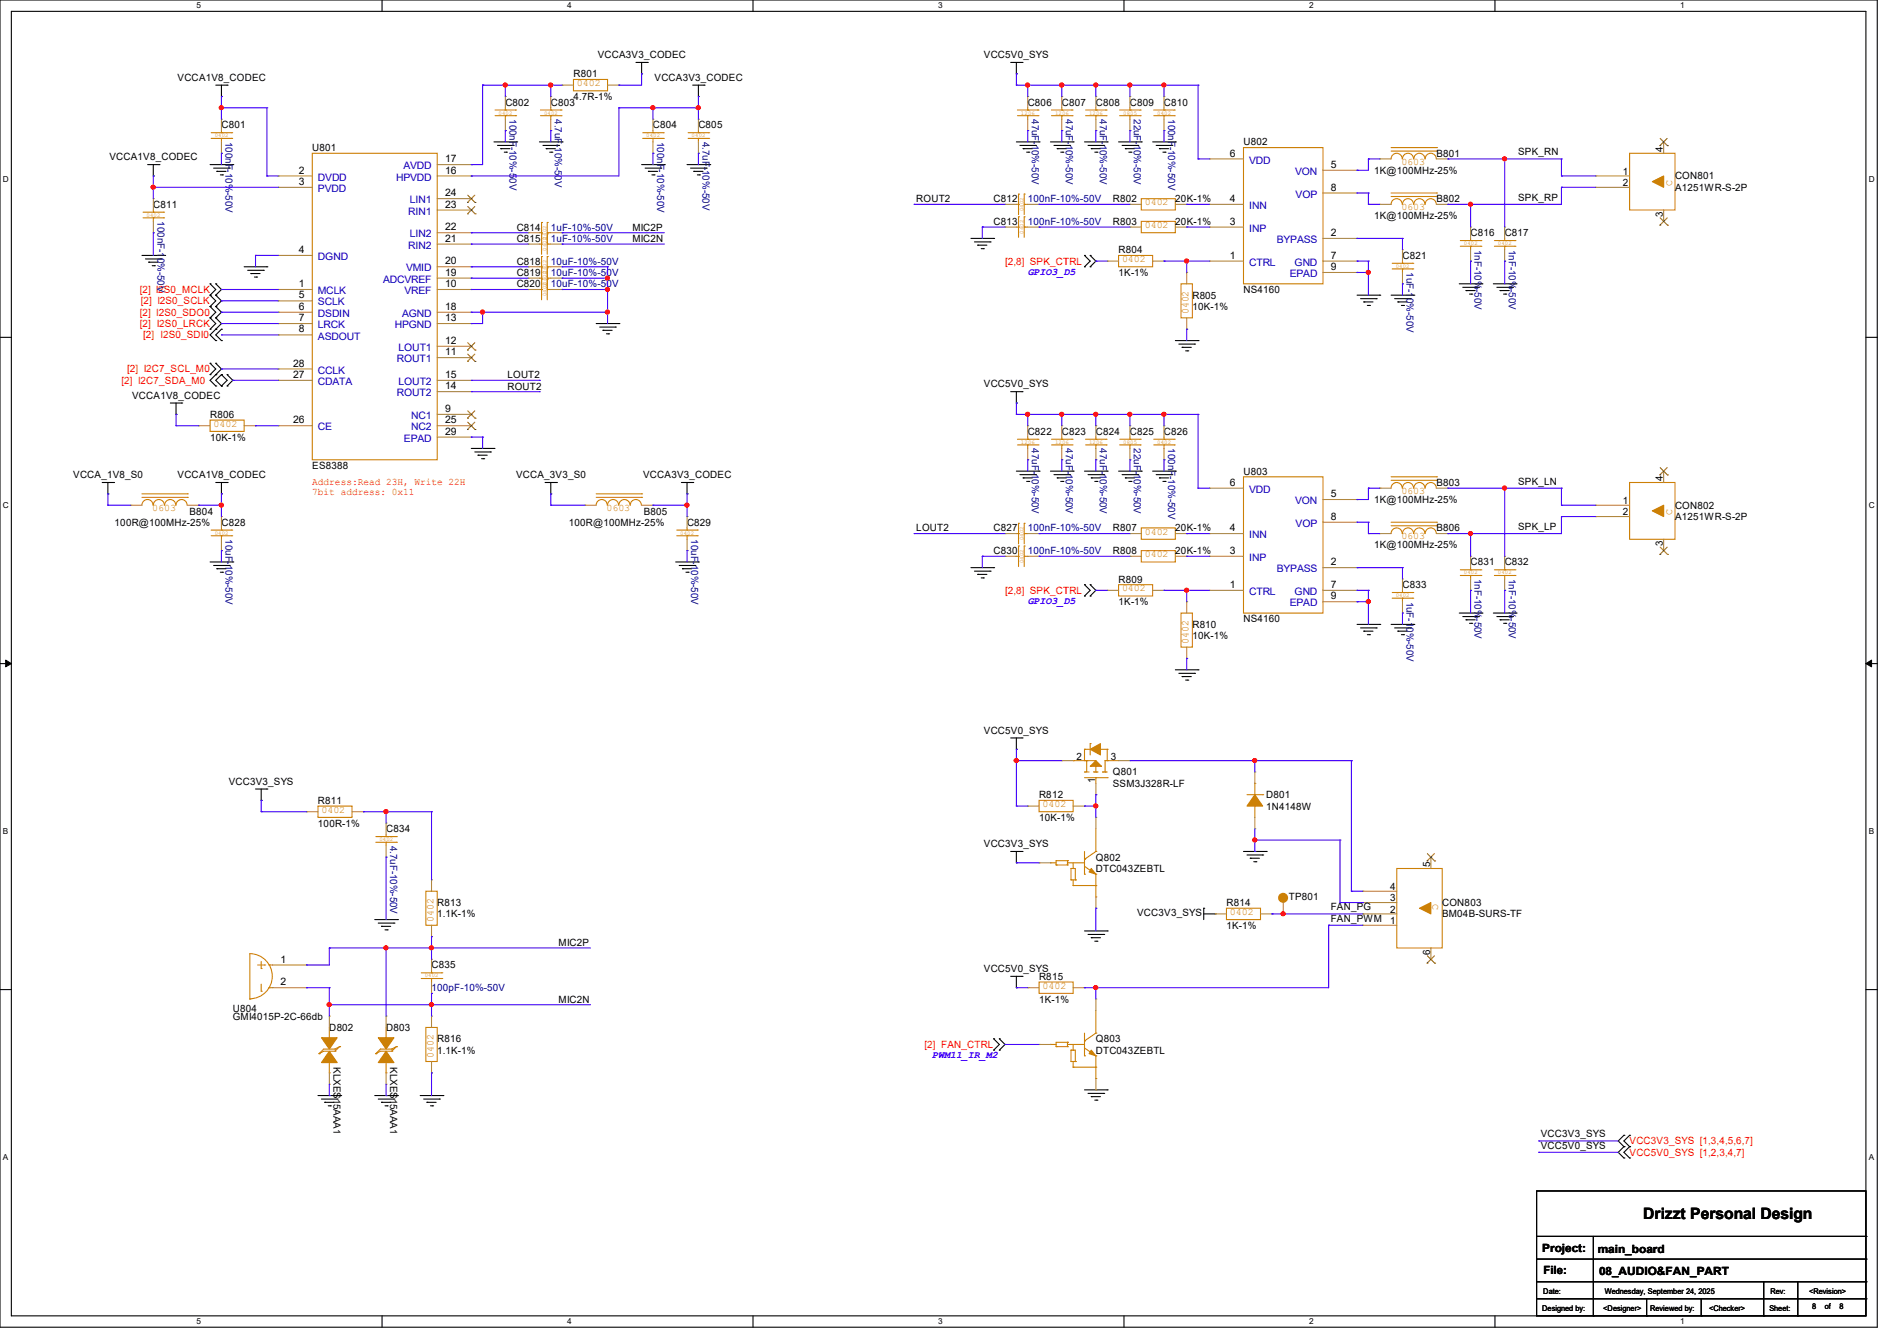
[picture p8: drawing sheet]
<svg xmlns="http://www.w3.org/2000/svg" width="297mm" height="210mm" viewBox="0 0 297 210" stroke-linecap="round" stroke-linejoin="round" font-family="sans-serif">
<defs><g id="words">
<text font-size="2.5" x="257.3" y="190.9">Drizzt Personal Design</text>
<g font-size="1.8">
<text x="241.5" y="196">Project:</text>
<text x="250.2" y="196.2">main_board</text>
<text x="241.6" y="199.6">File:</text>
<text x="250.4" y="199.7">08_AUDIO&amp;FAN_PART</text>
</g>
<g font-size="1.6">
<text x="93.6" y="9.1">VCCA3V3_CODEC</text>
<text x="154.1" y="9.1">VCC5V0_SYS</text>
<text x="27.8" y="12.7">VCCA1V8_CODEC</text>
<text x="79.1" y="16.6">C802</text>
<text x="86.2" y="16.6">C803</text>
<text x="89.8" y="12.1">R801</text>
<text x="89.8" y="15.7">4.7R-1%</text>
<text x="102.5" y="12.7">VCCA3V3_CODEC</text>
<text x="160.9" y="16.6">C806</text>
<text x="166.2" y="16.6">C807</text>
<text x="171.6" y="16.6">C808</text>
<text x="176.9" y="16.6">C809</text>
<text x="182.2" y="16.6">C810</text>
<text x="34.7" y="20.1">C801</text>
<text x="48.9" y="23.7">U801</text>
<text x="102.2" y="20.1">C804</text>
<text x="109.3" y="20.1">C805</text>
<text x="194.7" y="22.8">U802</text>
<text x="260.3" y="23.8" transform="rotate(-90 260.3 23.8)">4</text>
<text x="17.1" y="25.1">VCCA1V8_CODEC</text>
<text x="46.8" y="27.2">2</text>
<text x="46.8" y="29">3</text>
<text x="69.7" y="27.2">16</text>
<text x="69.7" y="25.4">17</text>
<text x="192.6" y="24.5">6</text>
<text x="208.4" y="26.3">5</text>
<text x="208.4" y="29.8">8</text>
<text x="215.1" y="27.2">1K@100MHz-25%</text>
<text x="224.9" y="24.6">B801</text>
<text x="237.7" y="24.3">SPK_RN</text>
<text x="254.1" y="27.4">1</text>
<text x="254.1" y="29.2">2</text>
<text x="262.3" y="28.1">CON801</text>
<text x="262.3" y="29.9">A1251WR-S-2P</text>
<text x="24" y="32.6">C811</text>
<text x="69.7" y="32.5">23</text>
<text x="69.7" y="30.7">24</text>
<text x="143.5" y="31.7">ROUT2</text>
<text x="155.6" y="35.2">C813</text>
<text x="155.6" y="31.7">C812</text>
<text x="174.2" y="31.7">R802</text>
<text x="174.2" y="35.2">R803</text>
<text x="184" y="31.7">20K-1%</text>
<text x="184" y="35.2">20K-1%</text>
<text x="192.6" y="35.2">3</text>
<text x="192.6" y="31.6">4</text>
<text x="215.1" y="34.3">1K@100MHz-25%</text>
<text x="224.9" y="31.7">B802</text>
<text x="237.7" y="31.5">SPK_RP</text>
<text x="260.3" y="34" transform="rotate(-90 260.3 34)">3</text>
<text x="46.8" y="39.6">4</text>
<text x="69.7" y="41.4">20</text>
<text x="69.7" y="37.8">21</text>
<text x="69.7" y="36.1">22</text>
<text x="80.9" y="36.1">C814</text>
<text x="80.9" y="37.9">C815</text>
<text x="80.9" y="41.4">C818</text>
<text x="99" y="36.1">MIC2P</text>
<text x="99" y="37.9">MIC2N</text>
<text x="175.1" y="39.7">R804</text>
<text x="192.6" y="40.5">1</text>
<text x="208.4" y="37">2</text>
<text x="208.4" y="40.5">7</text>
<text x="219.6" y="40.6">C821</text>
<text x="230.2" y="37">C816</text>
<text x="235.6" y="37">C817</text>
<text x="46.8" y="45">1</text>
<text x="46.8" y="46.7">5</text>
<text x="69.7" y="45">10</text>
<text x="69.7" y="43.2">19</text>
<text x="80.9" y="43.2">C819</text>
<text x="80.9" y="45">C820</text>
<text x="175.1" y="43.2">1K-1%</text>
<text x="186.7" y="46.8">R805</text>
<text x="194.7" y="45.9">NS4160</text>
<text x="208.4" y="42.3">9</text>
<text x="46.8" y="48.5">6</text>
<text x="46.8" y="50.3">7</text>
<text x="46.8" y="52.1">8</text>
<text x="69.7" y="53.8">12</text>
<text x="69.7" y="50.3">13</text>
<text x="69.7" y="48.5">18</text>
<text x="186.7" y="48.6">10K-1%</text>
<text x="45.9" y="59.2">27</text>
<text x="45.9" y="57.4">28</text>
<text x="69.7" y="55.6">11</text>
<text x="69.7" y="59.2">15</text>
<text x="79.5" y="59.2">LOUT2</text>
<text x="20.7" y="62.4">VCCA1V8_CODEC</text>
<text x="32.9" y="65.4">R806</text>
<text x="69.7" y="64.5">9</text>
<text x="69.7" y="61">14</text>
<text x="79.5" y="61">ROUT2</text>
<text x="154.1" y="60.7">VCC5V0_SYS</text>
<text x="32.9" y="69">10K-1%</text>
<text x="45.9" y="66.3">26</text>
<text x="69.7" y="66.3">25</text>
<text x="69.7" y="68.1">29</text>
<text x="160.9" y="68.1">C822</text>
<text x="166.2" y="68.1">C823</text>
<text x="171.6" y="68.1">C824</text>
<text x="176.9" y="68.1">C825</text>
<text x="182.2" y="68.1">C826</text>
<text x="11.5" y="74.9">VCCA_1V8_S0</text>
<text x="27.8" y="74.9">VCCA1V8_CODEC</text>
<text x="48.9" y="73.4">ES8388</text>
<text x="80.8" y="74.9">VCCA_3V3_S0</text>
<text x="100.7" y="74.9">VCCA3V3_CODEC</text>
<text x="192.6" y="76.1">6</text>
<text x="194.7" y="74.3">U803</text>
<text x="208.4" y="77.9">5</text>
<text x="224.9" y="76.1">B803</text>
<text x="237.7" y="75.9">SPK_LN</text>
<text x="260.3" y="75.4" transform="rotate(-90 260.3 75.4)">4</text>
<text x="17.9" y="82.3">100R@100MHz-25%</text>
<text x="29.7" y="80.7">B804</text>
<text x="34.7" y="82.3">C828</text>
<text x="89.1" y="82.3">100R@100MHz-25%</text>
<text x="100.8" y="80.7">B805</text>
<text x="107.6" y="82.3">C829</text>
<text x="143.5" y="83.2">LOUT2</text>
<text x="155.6" y="83.2">C827</text>
<text x="174.2" y="83.2">R807</text>
<text x="184" y="83.2">20K-1%</text>
<text x="192.6" y="83.2">4</text>
<text x="208.4" y="81.4">8</text>
<text x="215.1" y="78.8">1K@100MHz-25%</text>
<text x="224.9" y="83.2">B806</text>
<text x="237.7" y="83">SPK_LP</text>
<text x="254.1" y="78.9">1</text>
<text x="254.1" y="80.7">2</text>
<text x="262.3" y="79.7">CON802</text>
<text x="262.3" y="81.4">A1251WR-S-2P</text>
<text x="155.6" y="86.8">C830</text>
<text x="174.2" y="86.8">R808</text>
<text x="184" y="86.8">20K-1%</text>
<text x="192.6" y="86.7">3</text>
<text x="208.4" y="88.5">2</text>
<text x="215.1" y="85.9">1K@100MHz-25%</text>
<text x="230.2" y="88.6">C831</text>
<text x="235.6" y="88.6">C832</text>
<text x="260.3" y="85.5" transform="rotate(-90 260.3 85.5)">3</text>
<text x="175.1" y="91.2">R809</text>
<text x="175.1" y="94.8">1K-1%</text>
<text x="192.6" y="92.1">1</text>
<text x="208.4" y="92.1">7</text>
<text x="208.4" y="93.9">9</text>
<text x="219.6" y="92.1">C833</text>
<text x="186.7" y="98.3">R810</text>
<text x="186.7" y="100.1">10K-1%</text>
<text x="194.7" y="97.4">NS4160</text>
<text x="154.1" y="114.9">VCC5V0_SYS</text>
<text x="168.6" y="119">2</text>
<text x="173.9" y="119">3</text>
<text x="35.8" y="122.9">VCC3V3_SYS</text>
<text x="49.8" y="125.9">R811</text>
<text x="162.7" y="125">R812</text>
<text x="171.4" y="122.7" transform="rotate(-90 171.4 122.7)">1</text>
<text x="174.2" y="121.5">Q801</text>
<text x="174.2" y="123.2">SSM3J328R-LF</text>
<text x="198.2" y="125">D801</text>
<text x="49.8" y="129.5">100R-1%</text>
<text x="60.5" y="130.3">C834</text>
<text x="162.7" y="128.6">10K-1%</text>
<text x="198.2" y="126.8">1N4148W</text>
<text x="154.1" y="132.7">VCC3V3_SYS</text>
<text x="171.6" y="134.8">Q802</text>
<text x="171.6" y="136.6">DTC043ZEBTL</text>
<text x="223.9" y="135.8" transform="rotate(-90 223.9 135.8)">5</text>
<text x="68.5" y="141.9">R813</text>
<text x="68.5" y="143.7">1.1K-1%</text>
<text x="178.1" y="143.5">VCC3V3_SYS</text>
<text x="192" y="141.9">R814</text>
<text x="201.8" y="141">TP801</text>
<text x="208.4" y="142.6">FAN_PG</text>
<text x="217.6" y="143">2</text>
<text x="217.6" y="141.2">3</text>
<text x="217.6" y="139.4">4</text>
<text x="225.8" y="141.9">CON803</text>
<text x="225.8" y="143.7">BM04B-SURS-TF</text>
<text x="87.5" y="148.1">MIC2P</text>
<text x="192" y="145.5">1K-1%</text>
<text x="208.4" y="144.4">FAN_PWM</text>
<text x="217.6" y="144.7">1</text>
<text x="223.9" y="149.5" transform="rotate(-90 223.9 149.5)">6</text>
<text x="43.9" y="150.8">1</text>
<text x="43.9" y="154.3">2</text>
<text x="67.6" y="151.7">C835</text>
<text x="154.1" y="152.2">VCC5V0_SYS</text>
<text x="162.7" y="153.5">R815</text>
<text x="36.4" y="158.5">U804</text>
<text x="36.4" y="159.7">GMI4015P-2C-66db</text>
<text x="51.6" y="161.5">D802</text>
<text x="60.5" y="161.5">D803</text>
<text x="87.5" y="157">MIC2N</text>
<text x="162.7" y="157">1K-1%</text>
<text x="52.2" y="167.1" transform="rotate(90 52.2 167.1)">KLXES15AAA1</text>
<text x="61.1" y="167.1" transform="rotate(90 61.1 167.1)">KLXES15AAA1</text>
<text x="68.5" y="163.2">R816</text>
<text x="68.5" y="165">1.1K-1%</text>
<text x="171.6" y="163.2">Q803</text>
<text x="171.6" y="165">DTC043ZEBTL</text>
<text x="241.3" y="178.1">VCC3V3_SYS</text>
<text x="241.3" y="179.9">VCC5V0_SYS</text>
</g>
<g font-size="1.6" fill="#cc8006">
<text x="90.3" y="13.5">0402</text>
<text x="219.4" y="25.8">0603</text>
<text x="261.8" y="29.2" transform="rotate(-90 261.8 29.2)">C</text>
<text x="179.2" y="32.2">0402</text>
<text x="179.2" y="35.7">0402</text>
<text x="219.4" y="32.9">0603</text>
<text x="175.7" y="41.1">0402</text>
<text x="186.1" y="49.2" transform="rotate(-90 186.1 49.2)">0402</text>
<text x="33.4" y="66.8">0402</text>
<text x="219.4" y="77.3">0603</text>
<text x="23.8" y="80">0603</text>
<text x="95" y="80">0603</text>
<text x="179.2" y="83.7">0402</text>
<text x="261.8" y="80.7" transform="rotate(-90 261.8 80.7)">C</text>
<text x="179.2" y="87.3">0402</text>
<text x="219.4" y="84.5">0603</text>
<text x="175.7" y="92.6">0402</text>
<text x="186.1" y="100.8" transform="rotate(-90 186.1 100.8)">0402</text>
<text x="50.3" y="127.3">0402</text>
<text x="163.2" y="126.4">0402</text>
<text x="192.6" y="143.3">0402</text>
<text x="224.3" y="141.5" transform="rotate(90 224.3 141.5)">C</text>
<text x="67.9" y="144.4" transform="rotate(-90 67.9 144.4)">0402</text>
<text x="163.2" y="154.9">0402</text>
<text x="67.9" y="165.7" transform="rotate(-90 67.9 165.7)">0402</text>
</g>
<g font-size="1.6" fill="#000080">
<text x="35.3" y="22.2" transform="rotate(90 35.3 22.2)">100nF-10%-50V</text>
<text x="79.8" y="18.7" transform="rotate(90 79.8 18.7)">100nF-10%-50V</text>
<text x="86.9" y="18.7" transform="rotate(90 86.9 18.7)">4.7uF-10%-50V</text>
<text x="102.9" y="22.2" transform="rotate(90 102.9 22.2)">100nF-10%-50V</text>
<text x="110" y="22.2" transform="rotate(90 110 22.2)">4.7uF-10%-50V</text>
<text x="161.5" y="18.7" transform="rotate(90 161.5 18.7)">47uF-10%-50V</text>
<text x="166.9" y="18.7" transform="rotate(90 166.9 18.7)">47uF-10%-50V</text>
<text x="172.2" y="18.7" transform="rotate(90 172.2 18.7)">47uF-10%-50V</text>
<text x="177.5" y="18.7" transform="rotate(90 177.5 18.7)">22uF-10%-50V</text>
<text x="182.9" y="18.7" transform="rotate(90 182.9 18.7)">100nF-10%-50V</text>
<text x="24.6" y="34.7" transform="rotate(90 24.6 34.7)">100nF-10%-50V</text>
<text x="160.9" y="35.2">100nF-10%-50V</text>
<text x="160.9" y="31.7">100nF-10%-50V</text>
<text x="86.2" y="36.1">1uF-10%-50V</text>
<text x="86.2" y="37.9">1uF-10%-50V</text>
<text x="86.2" y="41.4">10uF-10%-50V</text>
<text x="230.9" y="39.1" transform="rotate(90 230.9 39.1)">1nF-10%-50V</text>
<text x="236.2" y="39.1" transform="rotate(90 236.2 39.1)">1nF-10%-50V</text>
<text x="86.2" y="43.2">10uF-10%-50V</text>
<text x="86.2" y="45">10uF-10%-50V</text>
<text x="220.2" y="42.7" transform="rotate(90 220.2 42.7)">1uF-10%-50V</text>
<text x="161.5" y="70.2" transform="rotate(90 161.5 70.2)">47uF-10%-50V</text>
<text x="166.9" y="70.2" transform="rotate(90 166.9 70.2)">47uF-10%-50V</text>
<text x="172.2" y="70.2" transform="rotate(90 172.2 70.2)">47uF-10%-50V</text>
<text x="177.5" y="70.2" transform="rotate(90 177.5 70.2)">22uF-10%-50V</text>
<text x="182.9" y="70.2" transform="rotate(90 182.9 70.2)">100nF-10%-50V</text>
<text x="160.9" y="83.2">100nF-10%-50V</text>
<text x="35.3" y="84.5" transform="rotate(90 35.3 84.5)">10uF-10%-50V</text>
<text x="108.2" y="84.5" transform="rotate(90 108.2 84.5)">10uF-10%-50V</text>
<text x="160.9" y="86.8">100nF-10%-50V</text>
<text x="220.2" y="94.2" transform="rotate(90 220.2 94.2)">1uF-10%-50V</text>
<text x="230.9" y="90.7" transform="rotate(90 230.9 90.7)">1nF-10%-50V</text>
<text x="236.2" y="90.7" transform="rotate(90 236.2 90.7)">1nF-10%-50V</text>
<text x="61.1" y="132.5" transform="rotate(90 61.1 132.5)">4.7uF-10%-50V</text>
<text x="67.6" y="155.2">100pF-10%-50V</text>
</g>
<g font-size="1.6" fill="#00c">
<text x="49.8" y="28.3">DVDD</text>
<text x="62" y="28.3">HPVDD</text>
<text x="63.2" y="26.5">AVDD</text>
<text x="195.6" y="25.6">VDD</text>
<text x="202.8" y="27.4">VON</text>
<text x="49.8" y="30.1">PVDD</text>
<text x="63.9" y="33.6">RIN1</text>
<text x="64.2" y="31.8">LIN1</text>
<text x="195.6" y="32.7">INN</text>
<text x="202.9" y="30.9">VOP</text>
<text x="49.8" y="40.7">DGND</text>
<text x="63.9" y="38.9">RIN2</text>
<text x="64.2" y="37.2">LIN2</text>
<text x="195.6" y="41.6">CTRL</text>
<text x="195.6" y="36.3">INP</text>
<text x="199.9" y="38.1">BYPASS</text>
<text x="202.7" y="41.6">GND</text>
<text x="49.8" y="46.1">MCLK</text>
<text x="49.8" y="47.8">SCLK</text>
<text x="60" y="44.3">ADCVREF</text>
<text x="63.3" y="46.1">VREF</text>
<text x="63.6" y="42.5">VMID</text>
<text x="201.9" y="43.4">EPAD</text>
<text x="49.8" y="49.6">DSDIN</text>
<text x="49.8" y="51.4">LRCK</text>
<text x="49.8" y="53.2">ASDOUT</text>
<text x="61.8" y="51.4">HPGND</text>
<text x="62.9" y="49.6">AGND</text>
<text x="49.8" y="58.5">CCLK</text>
<text x="62.1" y="56.7">ROUT1</text>
<text x="62.4" y="54.9">LOUT1</text>
<text x="49.8" y="60.3">CDATA</text>
<text x="62.1" y="62.1">ROUT2</text>
<text x="62.4" y="60.3">LOUT2</text>
<text x="64.4" y="65.6">NC1</text>
<text x="49.8" y="67.4">CE</text>
<text x="63.2" y="69.2">EPAD</text>
<text x="64.4" y="67.4">NC2</text>
<text x="195.6" y="77.2">VDD</text>
<text x="202.8" y="79">VON</text>
<text x="202.9" y="82.5">VOP</text>
<text x="195.6" y="87.8">INP</text>
<text x="195.6" y="84.3">INN</text>
<text x="199.9" y="89.6">BYPASS</text>
<text x="195.6" y="93.2">CTRL</text>
<text x="201.9" y="95">EPAD</text>
<text x="202.7" y="93.2">GND</text>
</g>
<g font-size="1.6" fill="#f00">
<text x="157.4" y="41.4">[2,8] SPK_CTRL</text>
<text x="21.9" y="45.9">[2] I2S0_MCLK</text>
<text x="22.1" y="47.7">[2] I2S0_SCLK</text>
<text x="21.9" y="49.4">[2] I2S0_SDO0</text>
<text x="21.9" y="51.2">[2] I2S0_LRCK</text>
<text x="22.4" y="53">[2] I2S0_SDI0</text>
<text x="19.9" y="58.3">[2] I2C7_SCL_M0</text>
<text x="19" y="60.1">[2] I2C7_SDA_M0</text>
<text x="48.9" y="75.9">Address:Read 23H, Write 22H</text>
<text x="48.9" y="77.5">7bit address: 0x11</text>
<text x="157.4" y="93">[2,8] SPK_CTRL</text>
<text x="144.7" y="164.1">[2] FAN_CTRL</text>
<text x="255.1" y="179.2">VCC3V3_SYS [1,3,4,5,6,7]</text>
<text x="255.1" y="181">VCC5V0_SYS [1,2,3,4,7]</text>
</g>
<g font-size="1.6" fill="#00f">
<text x="160.9" y="43.1">GPIO3_D5</text>
<text x="160.9" y="94.6">GPIO3_D5</text>
<text x="146" y="165.7">PWM11_IR_M2</text>
</g>
<g font-size="1.3">
<text x="30.8" y="1.3">5</text>
<text x="88.8" y="1.3">4</text>
<text x="146.9" y="1.3">3</text>
<text x="205" y="1.3">2</text>
<text x="263.1" y="1.3">1</text>
<text x=".5" y="28.4">D</text>
<text x="292.6" y="28.4">D</text>
<text x=".5" y="79.5">C</text>
<text x="292.6" y="79.5">C</text>
<text x=".5" y="130.6">B</text>
<text x="292.6" y="130.6">B</text>
<text x=".5" y="181.7">A</text>
<text x="292.6" y="181.7">A</text>
<text x="30.8" y="207.4">5</text>
<text x="88.8" y="207.4">4</text>
<text x="146.9" y="207.4">3</text>
<text x="205" y="207.4">2</text>
<text x="263.1" y="207.4">1</text>
</g>
<g font-size="1.2">
<text x="241.6" y="202.6">Date:</text>
<text x="251.2" y="202.6">Wednesday, September 24, 2025</text>
<text x="277.2" y="202.6">Rev:</text>
<text x="283.2" y="202.6">&lt;Revision&gt;</text>
<text x="241.5" y="205.3">Designed by:</text>
<text x="251" y="205.3">&lt;Designer&gt;</text>
<text x="258.4" y="205.3">Reviewed by:</text>
<text x="267.6" y="205.3">&lt;Checker&gt;</text>
<text x="277" y="205.3">Sheet:</text>
<text x="283.8" y="205.1">8</text>
<text x="285.7" y="205.1">of</text>
<text x="288" y="205.1">8</text>
</g>
<g font-size=".9" fill="#cc8006">
<text x="78.1" y="17.9">0402</text>
<text x="85.2" y="17.9">0402</text>
<text x="159.9" y="17.9">1206</text>
<text x="165.2" y="17.9">1206</text>
<text x="170.5" y="17.9">1206</text>
<text x="175.9" y="17.9">0805</text>
<text x="181.2" y="17.9">0402</text>
<text x="33.6" y="21.5">0402</text>
<text x="101.2" y="21.5">0402</text>
<text x="108.3" y="21.5">0402</text>
<text x="22.9" y="34">0402</text>
<text x="160.2" y="33.1" transform="rotate(-90 160.2 33.1)">0402</text>
<text x="85.6" y="39.3" transform="rotate(-90 85.6 39.3)">0402</text>
<text x="85.6" y="37.5" transform="rotate(-90 85.6 37.5)">0402</text>
<text x="160.2" y="36.6" transform="rotate(-90 160.2 36.6)">0402</text>
<text x="218.5" y="42">0402</text>
<text x="229.2" y="38.4">0402</text>
<text x="234.5" y="38.4">0402</text>
<text x="85.6" y="46.4" transform="rotate(-90 85.6 46.4)">0402</text>
<text x="85.6" y="44.6" transform="rotate(-90 85.6 44.6)">0402</text>
<text x="85.6" y="42.8" transform="rotate(-90 85.6 42.8)">0402</text>
<text x="159.9" y="69.5">1206</text>
<text x="165.2" y="69.5">1206</text>
<text x="170.5" y="69.5">1206</text>
<text x="175.9" y="69.5">0805</text>
<text x="181.2" y="69.5">0402</text>
<text x="33.6" y="83.7">0402</text>
<text x="106.5" y="83.7">0402</text>
<text x="160.2" y="88.2" transform="rotate(-90 160.2 88.2)">0402</text>
<text x="160.2" y="84.6" transform="rotate(-90 160.2 84.6)">0402</text>
<text x="229.2" y="90">0402</text>
<text x="234.5" y="90">0402</text>
<text x="218.5" y="93.5">0402</text>
<text x="59.4" y="131.7">0402</text>
<text x="66.5" y="153.1">0402</text>
</g>
</g></defs>
<path d="M0 0h293.9v207.9h-293.9zM1.8 1.8h290.3v204.3h-290.3z" fill="none" stroke="#000" stroke-width=".17"/>
<g fill="#fff">
<path d="M30.8 .2h.7v1.4h-.7z"/>
<path d="M30.8 206.2h.7v1.4h-.7z"/>
</g>
<path d="M59.8 0v1.8M59.8 206.1v1.8" fill="none" stroke="#000" stroke-width=".17"/>
<g fill="#fff">
<path d="M88.8 .2h.7v1.4h-.7z"/>
<path d="M88.8 206.2h.7v1.4h-.7z"/>
</g>
<path d="M117.9 0v1.8M117.9 206.1v1.8" fill="none" stroke="#000" stroke-width=".17"/>
<g fill="#fff">
<path d="M146.9 .2h.7v1.4h-.7z"/>
<path d="M146.9 206.2h.7v1.4h-.7z"/>
</g>
<path d="M176 0v1.8M176 206.1v1.8" fill="none" stroke="#000" stroke-width=".17"/>
<g fill="#fff">
<path d="M205 .2h.7v1.4h-.7z"/>
<path d="M205 206.2h.7v1.4h-.7z"/>
</g>
<path d="M234.1 0v1.8M234.1 206.1v1.8" fill="none" stroke="#000" stroke-width=".17"/>
<g fill="#fff">
<path d="M263.1 .2h.6v1.4h-.6z"/>
<path d="M263.1 206.2h.6v1.4h-.6z"/>
<path d="M.5 27.3h.9v1.4h-.9z"/>
<path d="M292.6 27.3h.9v1.4h-.9z"/>
<path d="M.5 78.4h.9v1.4h-.9z"/>
<path d="M292.6 78.4h.9v1.4h-.9z"/>
</g>
<path d="M0 52.8h1.8M292.1 52.8h1.8" fill="none" stroke="#000" stroke-width=".17"/>
<g fill="#fff">
<path d="M.5 129.5h.8v1.4h-.8z"/>
<path d="M292.6 129.5h.8v1.4h-.8z"/>
</g>
<path d="M0 103.9h1.8M292.1 103.9h1.8" fill="none" stroke="#000" stroke-width=".17"/>
<path d="M.9 103.4l.9 .5-.9 .5zM292.1 103.9l.9-.5v1z" fill="#000" stroke="#000" stroke-width=".16"/>
<g fill="#fff">
<path d="M.5 180.5h.8v1.4h-.8z"/>
<path d="M292.6 180.5h.8v1.4h-.8z"/>
</g>
<g fill="none" stroke="#000" stroke-width=".17">
<path d="M33.8 13.3h1.8M34.7 15.1h.1M34.7 13.3v1.8M35.6 13.3h.1M99.6 9.8h1.7M100.5 11.6h.1M100.5 9.8v1.8M101.3 9.8h.1M108.5 13.3h1.7M109.3 15.1h.1M109.3 13.3v1.8M110.2 13.3h.1"/>
<path d="M158.2 9.8h1.8M159.1 11.6h.1M159.1 9.8v1.8M160 9.8h.1M23.1 25.8h1.8M24 27.6h.1M24 25.8v1.8M24.9 25.8h.1M32.9 25.8h3.5M33.4 26.3h2.5M34 26.8h.1M34 26.8h1.4"/>
<path d="M34.5 27.4h.3M34.8 27.4h.1M35.9 26.3h.1M36.4 25.8h.1M77.3 22.2h3.6M77.9 22.8h2.4M78.4 23.3h.1M78.4 23.3h1.4M79 23.8h.3M79.3 23.8h.1M80.3 22.8h.1M80.9 22.2h.1"/>
<path d="M84.5 22.2h3.5M85 22.8h2.5M85.5 23.3h.1M85.5 23.3h1.5M86.1 23.8h.3M86.4 23.8h.1M87.5 22.8h.1M88 22.2h.1M100.5 25.8h3.5M101 26.3h2.5M101.5 26.8h.1M101.5 26.8h1.5"/>
<path d="M102.1 27.4h.3M102.4 27.4h.1M103.5 26.3h.1M104 25.8h.1M107.6 25.8h3.5M108.1 26.3h2.5M108.6 26.8h.1M108.6 26.8h1.5M109.2 27.4h.3M109.5 27.4h.1M110.6 26.3h.1M111.1 25.8h.1"/>
<path d="M152 37.3h3.6M152.6 37.9h2.4M153.1 38.4h.1M153.1 38.4h1.4M153.6 38.9h.4M154 38.9h.1M155 37.9h.1M155.6 37.3h.1M159.1 22.2h3.6M159.7 22.8h2.4M160.2 23.3h.1M160.2 23.3h1.4"/>
<path d="M160.7 23.8h.4M161.1 23.8h.1M162.1 22.8h.1M162.7 22.2h.1M164.5 22.2h3.5M165 22.8h2.5M165.5 23.3h.1M165.5 23.3h1.5M166.1 23.8h.3M166.4 23.8h.1M167.5 22.8h.1M168 22.2h.1"/>
<path d="M169.8 22.2h3.6M170.3 22.8h2.5M170.9 23.3h.1M170.9 23.3h1.4M171.4 23.8h.3M171.7 23.8h.1M172.8 22.8h.1M173.4 22.2h.1M175.1 22.2h3.6M175.7 22.8h2.4M176.2 23.3h.1M176.2 23.3h1.4"/>
<path d="M176.7 23.8h.4M177.1 23.8h.1M178.1 22.8h.1M178.7 22.2h.1M180.5 22.2h3.5M181 22.8h2.5M181.5 23.3h.1M181.5 23.3h1.5M182.1 23.8h.3M182.4 23.8h.1M183.5 22.8h.1M184 22.2h.1"/>
<path d="M22.2 40h3.6M22.8 40.6h2.4M23.3 41.1h.1M23.3 41.1h1.4M23.8 41.6h.4M24.2 41.6h.1M25.2 40.6h.1M25.8 40h.1M32.9 44.4h.1M32.9 46.2h.1M32.9 48h.1M32.9 49.8h.1"/>
<path d="M32.9 51.6h.1M32.9 56.9h.1M32.9 58.7h.1M32.9 44.4l.9 .9-.9 .9M32.9 46.2l.9 .9-.9 .9M32.9 48l.9 .9-.9 .9M32.9 49.8l.9 .9-.9 .9M32.9 56.9l.9 .9-.9 .9M33.8 46.2h.1M33.8 44.4h.1M33.8 48h.1M33.8 49.8h.1"/>
<path d="M33.8 51.6h.1M33.8 58.7h.1M33.8 56.9h.1M33.8 53.3h.1M33.8 44.4l.9 .9-.9 .9M33.8 46.2l.9 .9-.9 .9M33.8 48l.9 .9-.9 .9M33.8 49.8l.9 .9-1.8 1.8 .9 .8M33.8 56.9l.9 .9-1.8 1.8 .9 .9M34.7 51.6h.1M34.7 53.3h.1M34.7 58.7h.1"/>
<path d="M34.7 58.7l.9 .9-.9 .9M34.7 51.6l-.9 .9 .9 .8M34.7 58.7l-.9 .9 .9 .9M35.6 58.7h.1M35.6 58.7l.8 .9-.8 .9M38.2 41.8h3.6M38.8 42.3h2.4M39.3 42.8h.1M39.3 42.8h1.4M39.8 43.4h.4M40.2 43.4h.1M41.2 42.3h.1"/>
<path d="M41.8 41.8h.1M93.3 50.7h3.6M93.9 51.2h2.5M94.4 51.7h.1M94.4 51.7h1.4M95 52.3h.3M95.3 52.3h.1M96.4 51.2h.1M96.9 50.7h.1M169.8 41.8h.1M169.8 40h.1M169.8 40l.9 .9-.9 .9"/>
<path d="M170.7 40h.1M170.7 41.8h.1M170.7 40l.9 .9-.9 .9M184 53.3h3.6M184.6 53.9h2.4M185.1 54.4h.1M185.1 54.4h1.4M185.6 54.9h.4M186 54.9h.1M187 53.9h.1M187.6 53.3h.1M212.5 46.2h3.5"/>
<path d="M213 46.8h2.5M213.5 47.3h.1M213.5 47.3h1.5M214.1 47.8h.3M214.4 47.8h.1M215.5 46.8h.1M216 46.2h.1M217.8 46.2h3.6M218.4 46.8h2.4M218.9 47.3h.1M218.9 47.3h1.4M219.4 47.8h.4"/>
<path d="M219.8 47.8h.1M220.8 46.8h.1M221.4 46.2h.1M228.5 44.4h3.5M229 45h2.5M229.5 45.5h.1M229.5 45.5h1.5M230.1 46.1h.3M230.4 46.1h.1M231.5 45h.1M232 44.4h.1M233.8 44.4h3.6"/>
<path d="M234.4 45h2.4M234.9 45.5h.1M234.9 45.5h1.4M235.4 46.1h.4M235.8 46.1h.1M236.8 45h.1M237.4 44.4h.1M16 75.6h1.8M16.9 77.3h.1M16.9 75.6v1.7M17.8 75.6h.1M26.7 63.1h1.7"/>
<path d="M27.6 64.9h.1M27.6 63.1v1.8M28.4 63.1h.1M33.8 60.5h.1M33.8 75.6h1.8M34.7 77.3h.1M34.7 60.5h.1M34.7 75.6v1.7M35.6 75.6h.1M35.6 60.5h.1M73.8 70.2h3.5M74.3 70.8h2.5"/>
<path d="M74.8 71.3h.1M74.8 71.3h1.5M75.4 71.8h.3M75.7 71.8h.1M76.8 70.8h.1M77.3 70.2h.1M85.3 75.6h1.8M86.2 77.3h.1M86.2 75.6v1.7M87.1 75.6h.1M106.7 75.6h1.8M107.6 77.3h.1"/>
<path d="M107.6 75.6v1.7M108.5 75.6h.1M158.2 61.3h1.8M159.1 63.1h.1M159.1 73.8h3.6M159.1 61.3v1.8M159.7 74.3h2.4M160 61.3h.1M160.2 74.8h.1M160.2 74.8h1.4M160.7 75.4h.4M161.1 75.4h.1"/>
<path d="M162.1 74.3h.1M162.7 73.8h.1M164.5 73.8h3.5M165 74.3h2.5M165.5 74.8h.1M165.5 74.8h1.5M166.1 75.4h.3M166.4 75.4h.1M167.5 74.3h.1M168 73.8h.1M169.8 73.8h3.6M170.3 74.3h2.5"/>
<path d="M170.9 74.8h.1M170.9 74.8h1.4M171.4 75.4h.3M171.7 75.4h.1M172.8 74.3h.1M173.4 73.8h.1M175.1 73.8h3.6M175.7 74.3h2.4M176.2 74.8h.1M176.2 74.8h1.4M176.7 75.4h.4M177.1 75.4h.1"/>
<path d="M178.1 74.3h.1M178.7 73.8h.1M180.5 73.8h3.5M181 74.3h2.5M181.5 74.8h.1M181.5 74.8h1.5M182.1 75.4h.3M182.4 75.4h.1M183.5 74.3h.1M184 73.8h.1M32.9 88h3.5M33.4 88.6h2.5"/>
<path d="M34 89.1h.1M34 89.1h1.4M34.5 89.6h.3M34.8 89.6h.1M35.9 88.6h.1M36.4 88h.1M105.8 88h3.5M106.3 88.6h2.5M106.8 89.1h.1M106.8 89.1h1.5M107.4 89.6h.3M107.7 89.6h.1"/>
<path d="M108.8 88.6h.1M109.3 88h.1M152 88.9h3.6M152.6 89.5h2.4M153.1 90h.1M153.1 90h1.4M153.6 90.5h.4M154 90.5h.1M155 89.5h.1M155.6 88.9h.1M169.8 93.3h.1M169.8 91.6h.1"/>
<path d="M169.8 91.6l.9 .9-.9 .8M170.7 91.6h.1M170.7 93.3h.1M170.7 91.6l.9 .9-.9 .8M212.5 97.8h3.5M213 98.3h2.5M213.5 98.8h.1M213.5 98.8h1.5M214.1 99.4h.3M214.4 99.4h.1M215.5 98.3h.1M216 97.8h.1"/>
<path d="M217.8 97.8h3.6M218.4 98.3h2.4M218.9 98.8h.1M218.9 98.8h1.4M219.4 99.4h.4M219.8 99.4h.1M220.8 98.3h.1M221.4 97.8h.1M228.5 96h3.5M229 96.6h2.5M229.5 97.1h.1M229.5 97.1h1.5"/>
<path d="M230.1 97.6h.3M230.4 97.6h.1M231.5 96.6h.1M232 96h.1M233.8 96h3.6M234.4 96.6h2.4M234.9 97.1h.1M234.9 97.1h1.4M235.4 97.6h.4M235.8 97.6h.1M236.8 96.6h.1M237.4 96h.1"/>
<path d="M158.2 115.6h1.8M159.1 117.3h.1M159.1 115.6v1.7M160 115.6h.1M184 104.9h3.6M184.6 105.5h2.4M185.1 106h.1M185.1 106h1.4M185.6 106.5h.4M186 106.5h.1M187 105.5h.1M187.6 104.9h.1"/>
<path d="M40 123.6h1.8M40.9 125.3h.1M40.9 123.6v1.7M41.8 123.6h.1M158.2 133.3h1.8M159.1 135.1h.1M159.1 133.3v1.8M160 133.3h.1M194.7 133.3h3.5M195.2 133.9h2.5M195.7 134.4h.1M195.7 134.4h1.5"/>
<path d="M196.3 135h.3M196.6 135h.1M197.7 133.9h.1M198.2 133.3h.1M0 155h1.8M58.7 144h3.5M59.2 144.6h2.5M59.7 145.1h.1M59.7 145.1h1.5M60.3 145.6h.3M60.6 145.6h.1M61.7 144.6h.1"/>
<path d="M62.2 144h.1M158.2 152.9h1.8M159.1 154.7h.1M159.1 152.9v1.8M160 152.9h.1M169.8 145.8h3.6M170.3 146.3h2.5M170.9 146.9h.1M170.9 146.9h1.4M171.4 147.4h.3M171.7 147.4h.1M172.8 146.3h.1"/>
<path d="M173.4 145.8h.1M188.5 142.2h.1M188.5 143.1h1.7M188.5 142.2v1.8M190.2 143.1h.1M292.1 155h1.8M49.8 171.6h3.5M50.3 172.1h2.5M50.8 172.6h.1M50.8 172.6h1.5M51.4 173.2h.3M51.7 173.2h.1"/>
<path d="M52.8 172.1h.1M53.3 171.6h.1M58.7 171.6h3.5M59.2 172.1h2.5M59.7 172.6h.1M59.7 172.6h1.5M60.3 173.2h.3M60.6 173.2h.1M61.7 172.1h.1M62.2 171.6h.1M65.8 171.6h3.5M66.3 172.1h2.5"/>
<path d="M66.8 172.6h.1M66.8 172.6h1.5M67.4 173.2h.3M67.7 173.2h.1M68.8 172.1h.1M69.3 171.6h.1M155.6 162.7h.1M155.6 164.5h.1M155.6 162.7l.9 .9-.9 .9M156.5 164.5h.1M156.5 162.7h.1M156.5 162.7l.9 .9-.9 .9"/>
<path d="M169.8 170.7h3.6M170.3 171.2h2.5M170.9 171.7h.1M170.9 171.7h1.4M171.4 172.3h.3M171.7 172.3h.1M172.8 171.2h.1M173.4 170.7h.1M254.3 177.8h.1M254.3 179.6h.1M254.3 177.8l-.9 .9 .9 .9M254.3 179.6l-.9 .9 .9 .9"/>
<path d="M255.1 179.6h.1M255.1 177.8h.1M255.1 177.8l-.8 .9 .8 .9M255.1 179.6l-.8 .9 .8 .9M240.6 186.5h51.5v19.6h-51.5zM240.6 193.6h51.5M240.6 197.2h51.5M249.5 193.6v12.5M254.3 181.4h.1M255.1 181.4h.1M292.1 193.6h.1M292.1 197.2h.1"/>
<path d="M240.6 200.7h51.5M240.6 203.4h51.5M249.5 206.1h.1M257.8 206.1h.1M257.8 203.4v2.7M266.4 206.1h.1M266.4 203.4v2.7M276.1 206.1h.1M276.1 200.7v5.4M281.5 206.1h.1M281.5 200.7v5.4M292.1 200.7h.1"/>
<path d="M292.1 203.4h.1"/>
</g>
<g fill="none" stroke="#cc8006" stroke-width=".17">
<path d="M77.5 18.1h3.2M77.5 17.2h3.2M79.1 17.2h.1M79.1 18.1h.1M79.1 16.9v.3M79.1 18.1v.6M80.7 18.1h.1M80.7 17.2h.1M84.6 18.1h3.2M84.6 17.2h3.2M86.2 17.2h.1M86.2 18.1h.1"/>
<path d="M86.2 16.9v.3M86.2 18.1v.6M87.8 18.1h.1M87.8 17.2h.1M89.8 12.4h5.3v1.8h-5.3zM159.3 18.1h3.2M159.3 17.2h3.2M160.9 17.2h.1M160.9 18.1h.1M160.9 16.9v.3M160.9 18.1v.6M162.5 18.1h.1"/>
<path d="M162.5 17.2h.1M164.6 18.1h3.3M164.6 17.2h3.3M166.2 17.2h.1M166.2 18.1h.1M166.2 16.9v.3M166.2 18.1v.6M167.9 18.1h.1M167.9 17.2h.1M170 18.1h3.2M170 17.2h3.2M171.6 17.2h.1"/>
<path d="M171.6 18.1h.1M171.6 16.9v.3M171.6 18.1v.6M173.2 18.1h.1M173.2 17.2h.1M175.3 18.1h3.2M175.3 17.2h3.2M176.9 17.2h.1M176.9 18.1h.1M176.9 16.9v.3M176.9 18.1v.6M178.5 18.1h.1"/>
<path d="M178.5 17.2h.1M180.6 18.1h3.3M180.6 17.2h3.3M182.2 17.2h.1M182.2 18.1h.1M182.2 16.9v.3M182.2 18.1v.6M183.9 18.1h.1M183.9 17.2h.1M22.4 34.1h3.2M22.4 33.2h3.2M24 33.2h.1"/>
<path d="M24 34.1h.1M24 32.9v.3M24 34.1v.6M25.6 34.1h.1M25.6 33.2h.1M33.1 21.7h3.2M33.1 20.8h3.2M34.7 20.8h.1M34.7 21.7h.1M34.7 20.4v.4M34.7 21.7v.5M36.3 21.7h.1"/>
<path d="M36.3 20.8h.1M48.9 24h19.6v48h-19.6zM84.5 36.4h.3M84.5 38.2h.3M84.8 36.4h.1M84.8 34.8h.1M84.8 38.2h.1M84.8 36.6h.1M84.8 34.8v5M85.7 34.8h.1M85.7 36.4h.1M85.7 36.6h.1"/>
<path d="M85.7 38.2h.1M85.7 36.4h.5M85.7 34.8v5M85.7 38.2h.5M100.6 21.7h3.2M100.6 20.8h3.2M102.2 20.8h.1M102.2 21.7h.1M102.2 20.4v.4M102.2 21.7v.5M103.8 21.7h.1M103.8 20.8h.1"/>
<path d="M107.7 21.7h3.3M107.7 20.8h3.3M109.3 20.8h.1M109.3 21.7h.1M109.3 20.4v.4M109.3 21.7v.5M111 21.7h.1M111 20.8h.1M159.1 35.6h.4M159.1 32h.4M159.5 35.6h.1M159.5 34h.1"/>
<path d="M159.5 32h.1M159.5 30.4h.1M159.5 30.4v3.2M159.5 34v3.2M160.4 34h.1M160.4 35.6h.1M160.4 30.4h.1M160.4 32h.1M160.4 35.6h.5M160.4 30.4v3.2M160.4 34v3.2M160.4 32h.5"/>
<path d="M178.7 31.1h5.3v1.8h-5.3zM178.7 34.7h5.3v1.7h-5.3zM194.7 23.1h12.4v21.3h-12.4zM217.8 24.9a.87 .87 0 0 1 .9-.9 .87 .87 0 0 1 .8 .9M217.8 32a.87 .87 0 0 1 .9-.9 .87 .87 0 0 1 .8 .9M217.8 23.1h7.1M217.8 23.7h7.1M217.8 30.2h7.1M217.8 30.8h7.1M219.6 24.9a.87 .87 0 0 1 .9-.9 .87 .87 0 0 1 .8 .9M219.6 32a.87 .87 0 0 1 .9-.9 .87 .87 0 0 1 .8 .9M221.4 24.9a.87 .87 0 0 1 .8-.9 .87 .87 0 0 1 .9 .9"/>
<path d="M221.4 32a.87 .87 0 0 1 .8-.9 .87 .87 0 0 1 .9 .9M223.1 24.9a.87 .87 0 0 1 .9-.9 .87 .87 0 0 1 .9 .9M223.1 32a.87 .87 0 0 1 .9-.9 .87 .87 0 0 1 .9 .9M224.9 23.1h.1M224.9 23.7h.1M224.9 30.2h.1M224.9 30.8h.1M228.6 38.6h3.3M228.6 37.7h3.3M230.3 37.7h.1M230.3 38.6h.1M230.3 37.3v.4"/>
<path d="M230.3 38.6v.5M231.9 38.6h.1M231.9 37.7h.1M234 38.6h3.2M234 37.7h3.2M235.6 37.7h.1M235.6 38.6h.1M235.6 37.3v.4M235.6 38.6v.5M237.2 38.6h.1M237.2 37.7h.1M255.1 24h7.2v8.9h-7.2z"/>
<path d="M84.5 43.6h.3M84.5 45.3h.3M84.5 41.8h.3M84.8 43.6h.1M84.8 42h.1M84.8 45.3h.1M84.8 43.7h.1M84.8 41.8h.1M84.8 40.2h.1M84.8 40.2v6.7M85.7 42h.1M85.7 43.6h.1"/>
<path d="M85.7 43.7h.1M85.7 45.3h.1M85.7 40.2h.1M85.7 41.8h.1M85.7 40.2v6.7M85.7 43.6h.5M85.7 45.3h.5M85.7 41.8h.5M175.1 40h5.4v1.8h-5.4zM184.9 44.4h1.8v5.4h-1.8zM218 42.1h3.2M218 41.2h3.2"/>
<path d="M219.6 41.2h.1M219.6 42.1h.1M219.6 40.9v.3M219.6 42.1v.6M221.2 42.1h.1M221.2 41.2h.1M22.2 79.1a.87 .87 0 0 1 .9-.9 .87 .87 0 0 1 .9 .9M22.2 77.3h7.1M22.2 77.9h7.1M24 79.1a.87 .87 0 0 1 .9-.9 .87 .87 0 0 1 .8 .9M25.8 79.1a.87 .87 0 0 1 .8-.9 .87 .87 0 0 1 .9 .9M27.6 79.1a.87 .87 0 0 1 .8-.9 .87 .87 0 0 1 .9 .9"/>
<path d="M29.3 77.3h.1M29.3 77.9h.1M32.9 65.8h5.3v1.8h-5.3zM93.3 79.1a.87 .87 0 0 1 .9-.9 .87 .87 0 0 1 .9 .9M93.3 77.3h7.2M93.3 77.9h7.2M95.1 79.1a.87 .87 0 0 1 .9-.9 .87 .87 0 0 1 .9 .9M96.9 79.1a.87 .87 0 0 1 .9-.9 .87 .87 0 0 1 .8 .9M98.7 79.1a.87 .87 0 0 1 .8-.9 .87 .87 0 0 1 .9 .9M100.5 77.3h.1M100.5 77.9h.1M159.3 69.7h3.2"/>
<path d="M159.3 68.8h3.2M160.9 68.8h.1M160.9 69.7h.1M160.9 68.5v.3M160.9 69.7v.5M162.5 69.7h.1M162.5 68.8h.1M164.6 69.7h3.3M164.6 68.8h3.3M166.2 68.8h.1M166.2 69.7h.1M166.2 68.5v.3"/>
<path d="M166.2 69.7v.5M167.9 69.7h.1M167.9 68.8h.1M170 69.7h3.2M170 68.8h3.2M171.6 68.8h.1M171.6 69.7h.1M171.6 68.5v.3M171.6 69.7v.5M173.2 69.7h.1M173.2 68.8h.1M175.3 69.7h3.2"/>
<path d="M175.3 68.8h3.2M176.9 68.8h.1M176.9 69.7h.1M176.9 68.5v.3M176.9 69.7v.5M178.5 69.7h.1M178.5 68.8h.1M180.6 69.7h3.3M180.6 68.8h3.3M182.2 68.8h.1M182.2 69.7h.1M182.2 68.5v.3"/>
<path d="M182.2 69.7v.5M183.9 69.7h.1M183.9 68.8h.1M194.7 74.7h12.4v21.3h-12.4zM217.8 76.5a.87 .87 0 0 1 .9-.9 .87 .87 0 0 1 .8 .9M217.8 74.7h7.1M217.8 75.2h7.1M219.6 76.5a.87 .87 0 0 1 .9-.9 .87 .87 0 0 1 .8 .9M221.4 76.5a.87 .87 0 0 1 .8-.9 .87 .87 0 0 1 .9 .9M223.1 76.5a.87 .87 0 0 1 .9-.9 .87 .87 0 0 1 .9 .9M224.9 74.7h.1M224.9 75.2h.1"/>
<path d="M255.1 75.6h7.2v8.9h-7.2zM33.1 83.9h3.2M33.1 83h3.2M34.7 83h.1M34.7 83.9h.1M34.7 82.7v.3M34.7 83.9v.6M36.3 83.9h.1M36.3 83h.1M106 83.9h3.2M106 83h3.2M107.6 83h.1"/>
<path d="M107.6 83.9h.1M107.6 82.7v.3M107.6 83.9v.6M109.2 83.9h.1M109.2 83h.1M159.1 83.6h.4M159.1 87.1h.4M159.5 83.6h.1M159.5 82h.1M159.5 87.1h.1M159.5 85.5h.1M159.5 82v3.2"/>
<path d="M159.5 85.5v3.2M160.4 82h.1M160.4 83.6h.1M160.4 85.5h.1M160.4 87.1h.1M160.4 82v3.2M160.4 85.5v3.2M160.4 83.6h.5M160.4 87.1h.5M175.1 91.6h5.4v1.7h-5.4zM178.7 86.2h5.3v1.8h-5.3zM178.7 82.7h5.3v1.8h-5.3z"/>
<path d="M184.9 96h1.8v5.3h-1.8zM217.8 83.6a.87 .87 0 0 1 .9-.9 .87 .87 0 0 1 .8 .9M217.8 81.8h7.1M217.8 82.3h7.1M218 93.7h3.2M218 92.8h3.2M219.6 83.6a.87 .87 0 0 1 .9-.9 .87 .87 0 0 1 .8 .9M219.6 92.8h.1M219.6 93.7h.1M219.6 92.5v.3M219.6 93.7v.5M221.2 93.7h.1"/>
<path d="M221.2 92.8h.1M221.4 83.6a.87 .87 0 0 1 .8-.9 .87 .87 0 0 1 .9 .9M223.1 83.6a.87 .87 0 0 1 .9-.9 .87 .87 0 0 1 .9 .9M224.9 81.8h.1M224.9 82.3h.1M228.6 90.1h3.3M228.6 89.2h3.3M230.3 89.2h.1M230.3 90.1h.1M230.3 88.9v.3M230.3 90.1v.6M231.9 90.1h.1"/>
<path d="M231.9 89.2h.1M234 90.1h3.2M234 89.2h3.2M235.6 89.2h.1M235.6 90.1h.1M235.6 88.9v.3M235.6 90.1v.6M237.2 90.1h.1M237.2 89.2h.1M168 119.1h.1M168 119.1h3.6M169.8 117.3h.1"/>
<path d="M169.8 119.1h.1M169.8 117.3v1.8M169.8 117.3h.9M170.1 119.1h.1M170.1 119.1v1.8M170.7 116.5h.1M170.7 116.5v1.7M172.3 117.3h1.1M173 119.1h.1M173 119.1h2.1M173 119.1v1.8M173.4 117.3h.1"/>
<path d="M173.4 119.1h.1M173.4 117.3v1.8M49.8 126.2h5.3v1.8h-5.3zM58.8 131.9h3.3M58.8 131h3.3M60.5 131h.1M60.5 131.9h.1M60.5 130.7v.3M60.5 131.9v.6M62.1 131.9h.1M62.1 131h.1M66.7 139.6h1.8v5.3h-1.8z"/>
<path d="M162.7 125.3h5.3v1.8h-5.3zM164.5 135.1h.1M164.5 135.1h.9M165.4 135.5h.1M165.4 135.5h1.7M167.1 135.1h.1M167.1 134.8h.1M167.1 135.5h.1M167.1 134.8h-1.7v.7M167.1 134.8v.7M167.1 135.1h2.7M167.7 136h.1"/>
<path d="M167.7 137.8h.1M167.7 136v1.8M167.7 136h.7v1.8M167.7 137.8h.7M168 138.7h.1M168 136h.1M168 135.1v.9M168 137.8v.9M168 138.7h3.6M168.4 137.8h.1M169.8 134.6h.1M169.8 136.9h.1"/>
<path d="M169.8 120.9h.1M169.8 133.3v3.6M169.8 135.7l1.8 1.2M169.8 121.8h3.6M169.8 120.9h.7M171.2 120.9h.1M171.2 120.9h.7M171.6 136.9h.1M171.6 133.3h.1M171.6 138.7h.1M171.6 121.8h.1M171.6 120.9h.1"/>
<path d="M171.6 120v.9M171.6 121.8v.9M171.6 129.8v3.5M171.6 136.9v3.6M171.6 133.3l-1.8 1.3M172.6 120.9h.1M172.6 120.9h.8M173 120.9h.1M173.4 121.8h.1M195.2 124.5h2.5M196.5 126.2h.1M196.5 122.7h.1"/>
<path d="M196.5 122.7v1.8M196.5 126.2v1.8M197.7 124.5h.1M218.7 136h7.1v12.5h-7.1zM39.1 156.4a3.5 3.5 0 0 0 3.5-3.5 3.5 3.5 0 0 0-3.5-3.5v7.1M39.1 156.5h.1M40.3 151.1h1.1M40.9 151.7h.1M40.9 155.2h.1M40.9 150.6v1.1M40.9 154.1v1.1M41.4 151.1h.1"/>
<path d="M42.1 151.1h.1M42.1 154.7h.1M42.1 151.1h.6M42.1 154.7h.6M66 153.2h3.2M66 152.4h3.2M67.6 152.4h.1M67.6 153.2h.1M67.6 152v.4M67.6 153.2v.6M69.2 153.2h.1M69.2 152.4h.1"/>
<path d="M162.7 153.8h5.3v1.8h-5.3zM171.6 140.5h.1M171.6 158.2v3.6M192 142.2h5.4v1.8h-5.4zM50 165h.1M51.6 162.7h.1M51.6 168h.1M51.6 160.9v1.8M51.6 166.2v1.8M52.5 164.6h.1M52.5 164.3h.1M52.5 164.6h-1.8l-.7 .4"/>
<path d="M52.5 164.3h-1.8l-.7 .7M53.2 163.9h.1M53.2 163.9l-.7 .7M53.2 163.9l-.7 .4M58.8 165h.1M60.5 162.7h.1M60.5 168h.1M60.5 160.9v1.8M60.5 166.2v1.8M61.3 164.6h.1M61.3 164.3h.1M61.3 164.6h-1.7l-.8 .4"/>
<path d="M61.3 164.3h-1.7l-.8 .7M62.1 163.9h.1M62.1 163.9l-.8 .7M62.1 163.9l-.8 .4M66.7 160.9h1.8v5.3h-1.8zM164.5 163.6h.1M164.5 163.6h.9M165.4 163.9h.1M165.4 163.9h1.7M167.1 163.6h.1M167.1 163.2h.1M167.1 163.9h.1"/>
<path d="M167.1 163.6h2.7M167.1 163.2h-1.7v.7M167.1 163.2v.7M167.7 164.5h.1M167.7 166.2h.1M167.7 164.5h.7v1.7M167.7 164.5v1.7M167.7 166.2h.7M168 167.1h.1M168 164.5h.1M168 163.6v.9M168 166.2v.9"/>
<path d="M168 167.1h3.6M168.4 166.2h.1M169.8 163h.1M169.8 165.4h.1M169.8 164.1l1.8 1.3M169.8 161.8v3.6M171.6 165.4h.1M171.6 168.9h.1M171.6 161.8h.1M171.6 167.1h.1M171.6 161.8l-1.8 1.2M171.6 165.4v3.5"/>
</g>
<g fill="none" stroke="#a84" stroke-width=".17">
<path d="M34.7 18.7h.1M34.7 18.7v1.7M79.1 15.1h.1M79.1 15.1v1.8M79.1 18.7v1.7M86.2 15.1h.1M86.2 15.1v1.8M86.2 18.7v1.7M88 13.3h.1M88 13.3h1.8M95.1 13.3h1.8M96.9 13.3h.1"/>
<path d="M102.2 18.7h.1M102.2 18.7v1.7M109.3 18.7h.1M109.3 18.7v1.7M160.9 15.1h.1M160.9 15.1v1.8M160.9 18.7v1.7M166.2 15.1h.1M166.2 15.1v1.8M166.2 18.7v1.7M171.6 15.1h.1M171.6 15.1v1.8"/>
<path d="M171.6 18.7v1.7M176.9 15.1h.1M176.9 15.1v1.8M176.9 18.7v1.7M182.2 15.1h.1M182.2 15.1v1.8M182.2 18.7v1.7M24 31.1h.1M24 36.4h.1M24 31.1v1.8M24 34.7v1.7M34.7 24h.1"/>
<path d="M34.7 22.2v1.8M43.6 27.6h.1M43.6 29.3h.1M43.6 27.6h5.3M43.6 29.3h5.3M68.5 36.4h5.3M68.5 38.2h5.3M68.5 27.6h5.3M68.5 25.8h5.3M68.5 32.9h5.3M68.5 31.1h5.3M73.8 27.6h.1"/>
<path d="M73.8 25.8h.1M73.8 38.2h.1M73.8 36.4h.1M73.8 32.9h.1M73.8 31.1h.1M79.1 20.4h.1M82.7 36.4h.1M82.7 38.2h.1M82.7 36.4h1.8M82.7 38.2h1.8M86.2 20.4h.1M86.2 36.4h1.8"/>
<path d="M86.2 38.2h1.8M88 36.4h.1M88 38.2h.1M102.2 24h.1M102.2 22.2v1.8M109.3 24h.1M109.3 22.2v1.8M157.4 35.6h.1M157.4 32h.1M157.4 32h1.7M157.4 35.6h1.7M160.9 20.4h.1"/>
<path d="M160.9 32h1.8M160.9 35.6h1.8M162.7 35.6h.1M162.7 32h.1M166.2 20.4h.1M171.6 20.4h.1M176.9 32h.1M176.9 35.6h.1M176.9 20.4h.1M176.9 32h1.8M176.9 35.6h1.8M182.2 20.4h.1"/>
<path d="M184 32h1.8M184 35.6h1.8M185.8 32h.1M185.8 35.6h.1M189.4 35.6h.1M189.4 32h.1M189.4 24.9h.1M189.4 24.9h5.3M189.4 32h5.3M189.4 35.6h5.3M207.1 37.3h5.4M207.1 26.7h5.4"/>
<path d="M207.1 30.2h5.4M212.5 37.3h.1M212.5 26.7h.1M212.5 30.2h.1M216 24.9h.1M216 32h.1M216 24.9h1.8M216 32h1.8M219.6 39.1h.1M219.6 39.1v1.8M224.9 24.9h1.8M224.9 32h1.8"/>
<path d="M226.7 24.9h.1M226.7 32h.1M230.3 35.6h.1M230.3 35.6v1.7M230.3 39.1v1.8M235.6 35.6h.1M235.6 35.6v1.7M235.6 39.1v1.8M249.8 27.6h.1M249.8 29.3h.1M249.8 27.6h5.3M249.8 29.3h5.3"/>
<path d="M260.5 34.7h.1M260.5 22.2h.1M260.5 22.2v1.8M260.5 32.9v1.8M43.6 45.3h.1M43.6 40h.1M43.6 47.1h.1M43.6 48.9h.1M43.6 50.7h.1M43.6 52.5h.1M43.6 59.6h.1M43.6 57.8h.1"/>
<path d="M43.6 45.3h5.3M43.6 40h5.3M43.6 47.1h5.3M43.6 48.9h5.3M43.6 50.7h5.3M43.6 52.5h5.3M43.6 59.6h5.3M43.6 57.8h5.3M68.5 43.6h5.3M68.5 45.3h5.3M68.5 41.8h5.3M68.5 48.9h5.3"/>
<path d="M68.5 50.7h5.3M68.5 56h5.3M68.5 54.2h5.3M68.5 59.6h5.3M73.8 45.3h.1M73.8 56h.1M73.8 54.2h.1M73.8 50.7h.1M73.8 59.6h.1M73.8 48.9h.1M73.8 43.6h.1M73.8 41.8h.1"/>
<path d="M82.7 43.6h.1M82.7 45.3h.1M82.7 41.8h.1M82.7 43.6h1.8M82.7 45.3h1.8M82.7 41.8h1.8M86.2 43.6h1.8M86.2 45.3h1.8M86.2 41.8h1.8M88 43.6h.1M88 45.3h.1M88 41.8h.1"/>
<path d="M173.4 40.9h.1M173.4 40.9h1.7M180.5 40.9h1.7M182.2 40.9h.1M185.8 42.7h.1M185.8 51.6h.1M185.8 42.7v1.7M185.8 49.8v1.8M189.4 40.9h.1M189.4 40.9h5.3M207.1 40.9h5.4M207.1 42.7h5.4"/>
<path d="M212.5 40.9h.1M212.5 42.7h.1M219.6 44.4h.1M219.6 42.7v1.7M230.3 40.9h.1M235.6 40.9h.1M20.4 79.1h.1M20.4 79.1h1.8M29.3 79.1h1.8M31.1 66.7h.1M31.1 79.1h.1M31.1 66.7h1.8"/>
<path d="M38.2 66.7h1.8M40 66.7h.1M43.6 66.7h.1M43.6 66.7h5.3M68.5 66.7h5.3M68.5 64.9h5.3M68.5 61.3h5.3M68.5 68.5h5.3M73.8 64.9h.1M73.8 61.3h.1M73.8 66.7h.1M73.8 68.5h.1"/>
<path d="M91.6 79.1h.1M91.6 79.1h1.7M100.5 79.1h1.7M102.2 79.1h.1M160.9 66.7h.1M160.9 72h.1M160.9 66.7v1.8M160.9 70.2v1.8M166.2 66.7h.1M166.2 72h.1M166.2 66.7v1.8M166.2 70.2v1.8"/>
<path d="M171.6 66.7h.1M171.6 72h.1M171.6 66.7v1.8M171.6 70.2v1.8M176.9 66.7h.1M176.9 72h.1M176.9 66.7v1.8M176.9 70.2v1.8M182.2 66.7h.1M182.2 72h.1M182.2 66.7v1.8M182.2 70.2v1.8"/>
<path d="M189.4 76.5h.1M189.4 76.5h5.3M207.1 78.2h5.4M212.5 78.2h.1M216 76.5h.1M216 76.5h1.8M224.9 76.5h1.8M226.7 76.5h.1M249.8 79.1h.1M249.8 79.1h5.3M260.5 73.8h.1M260.5 73.8v1.8"/>
<path d="M34.7 80.9h.1M34.7 86.2h.1M34.7 80.9v1.8M34.7 84.5v1.7M107.6 80.9h.1M107.6 86.2h.1M107.6 80.9v1.8M107.6 84.5v1.7M157.4 83.6h.1M157.4 87.1h.1M157.4 87.1h1.7M157.4 83.6h1.7"/>
<path d="M160.9 87.1h1.8M160.9 83.6h1.8M162.7 83.6h.1M162.7 87.1h.1M173.4 92.5h.1M173.4 92.5h1.7M176.9 87.1h.1M176.9 83.6h.1M176.9 87.1h1.8M176.9 83.6h1.8M180.5 92.5h1.7M182.2 92.5h.1"/>
<path d="M184 87.1h1.8M184 83.6h1.8M185.8 94.2h.1M185.8 87.1h.1M185.8 83.6h.1M185.8 94.2v1.8M189.4 92.5h.1M189.4 87.1h.1M189.4 83.6h.1M189.4 87.1h5.3M189.4 92.5h5.3M189.4 83.6h5.3"/>
<path d="M207.1 92.5h5.4M207.1 88.9h5.4M207.1 81.8h5.4M207.1 94.2h5.4M212.5 88.9h.1M212.5 92.5h.1M212.5 81.8h.1M212.5 94.2h.1M216 83.6h.1M216 83.6h1.8M219.6 90.7h.1M219.6 96h.1"/>
<path d="M219.6 90.7v1.8M219.6 94.2v1.8M224.9 83.6h1.8M226.7 83.6h.1M230.3 87.1h.1M230.3 92.5h.1M230.3 87.1v1.8M230.3 90.7v1.8M235.6 87.1h.1M235.6 92.5h.1M235.6 87.1v1.8M235.6 90.7v1.8"/>
<path d="M249.8 80.9h.1M249.8 80.9h5.3M260.5 86.2h.1M260.5 84.5v1.7M166.2 119.1h.1M166.2 119.1h1.8M175.1 119.1h1.8M176.9 119.1h.1M185.8 103.1h.1M185.8 101.3v1.8M48 127.1h.1M48 127.1h1.8"/>
<path d="M55.1 127.1h1.8M56.9 127.1h.1M60.5 128.9h.1M60.5 134.2h.1M60.5 128.9v1.8M60.5 132.5v1.7M67.6 137.8h.1M67.6 137.8v1.8M160.9 126.2h.1M160.9 126.2h1.8M162.7 135.1h.1M162.7 135.1h1.8"/>
<path d="M168 126.2h1.8M169.8 126.2h.1M171.6 128h.1M171.6 124.5h.1M171.6 122.7v1.8M171.6 128v1.8M196.5 129.8h.1M196.5 120.9h.1M196.5 120.9v1.8M196.5 128v1.8M213.4 139.6h.1M213.4 139.6h5.3"/>
<path d="M224 134.2h.1M224 134.2v1.8M42.7 151.1h5.3M42.7 154.7h5.3M48 151.1h.1M48 154.7h.1M51.6 159.1h.1M51.6 159.1v1.8M60.5 159.1h.1M60.5 159.1v1.8M67.6 146.7h.1M67.6 150.2h.1"/>
<path d="M67.6 155.6h.1M67.6 159.1h.1M67.6 144.9v1.8M67.6 150.2v1.8M67.6 153.8v1.8M67.6 159.1v1.8M160.9 154.7h.1M160.9 154.7h1.8M168 154.7h1.8M169.8 154.7h.1M171.6 156.5h.1M171.6 142.2h.1"/>
<path d="M171.6 140.5v1.7M171.6 156.5v1.7M190.2 143.1h.1M190.2 143.1h1.8M197.4 143.1h1.7M199.1 143.1h.1M200.9 143.1h.1M200.9 141.4v1.7M213.4 144.9h.1M213.4 143.1h.1M213.4 141.4h.1M213.4 143.1h5.3"/>
<path d="M213.4 144.9h5.3M213.4 141.4h5.3M224 150.2h.1M224 148.5v1.7M51.6 169.8h.1M51.6 168v1.8M60.5 169.8h.1M60.5 168v1.8M67.6 168h.1M67.6 166.2v1.8M162.7 163.6h.1M162.7 163.6h1.8"/>
<path d="M171.6 170.7h.1M171.6 168.9v1.8"/>
</g>
<g fill="#cc8006" stroke="#cc8006" stroke-width=".17">
<path d="M170.9 164.5l.7 .9-1.1-.4z"/>
<path d="M170.9 136l.7 .9-1.1-.3z"/>
<path d="M171.6 119.1l.9 .9h-1.8z"/>
<path d="M258.7 80l1.8-.9v1.8z" fill-rule="evenodd"/>
<path d="M50.3 162.5h2.5l-1.2 1.8z" fill-rule="evenodd"/>
<path d="M51.6 164.6l1.2 1.8h-2.5z" fill-rule="evenodd"/>
<path d="M222.2 142.2l1.8-.8v1.7z" fill-rule="evenodd"/>
<path d="M258.7 28.4l1.8-.8v1.7z" fill-rule="evenodd"/>
<path d="M196.5 124.5l1.2 1.7h-2.5z" fill-rule="evenodd"/>
<path d="M59.2 162.5h2.5l-1.2 1.8z" fill-rule="evenodd"/>
<path d="M60.5 164.6l1.2 1.8h-2.5z" fill-rule="evenodd"/>
<path d="M170.7 117.3l1.6-.8v1.7z" fill-rule="evenodd"/>
<circle cx="200.9" cy="140.6" r=".7"/>
</g>
<g fill="none" stroke="#804000" stroke-width=".16">
<path d="M73.2 33.5h.1M73.2 31.7h.1M73.2 32.3l1.2 1.2M73.2 30.6l1.2 1.1M74.3 32.3l-1.1 1.2M74.3 30.6l-1.1 1.1M74.4 33.5h.1M74.4 31.7h.1M259.9 35.3h.1M259.9 22.8h.1M259.9 34.1l1.2 1.2M259.9 21.7l1.2 1.1"/>
<path d="M261 34.1l-1.1 1.2M261 21.7l-1.1 1.1M261.1 35.3h.1M261.1 22.8h.1M73.2 56.6h.1M73.2 54.8h.1M73.2 55.5l1.2 1.1M73.2 53.7l1.2 1.1M74.3 55.5l-1.1 1.1M74.3 53.7l-1.1 1.1M74.4 56.6h.1M74.4 54.8h.1"/>
<path d="M73.2 65.5h.1M73.2 67.3h.1M73.2 64.3l1.2 1.2M73.2 66.1l1.2 1.2M74.3 64.3l-1.1 1.2M74.3 66.1l-1.1 1.2M74.4 65.5h.1M74.4 67.3h.1M259.9 74.4h.1M259.9 73.2l1.2 1.2M261 73.2l-1.1 1.2M261.1 74.4h.1"/>
<path d="M259.9 86.8h.1M259.9 85.7l1.2 1.1M261 85.7l-1.1 1.1M261.1 86.8h.1M223.4 134.8h.1M223.5 133.7l1.1 1.1M224.6 133.7l-1.2 1.1M224.6 134.8h.1M223.4 150.8h.1M223.5 149.7l1.1 1.1M224.6 149.7l-1.2 1.1M224.6 150.8h.1"/>
</g>
<g fill="none" stroke="#4200ff" stroke-width=".17">
<path d="M34.7 15.1h.1M34.7 16.9h.1M34.7 15.1v3.6M34.7 16.9h7.1M41.8 16.9h.1M41.8 16.9v10.7M75.6 13.3h.1M75.6 13.3v12.5h-1.8M75.6 13.3h12.4M79.1 13.3h.1M79.1 13.3v1.8M86.2 13.3h.1"/>
<path d="M86.2 13.3v1.8M96.9 13.3h.1M96.9 16.9h.1M96.9 16.9h12.4M96.9 16.9v10.7h-23.1M100.5 11.6h.1M100.5 11.6v1.7h-3.6M102.2 16.9h.1M102.2 16.9v1.8M109.3 15.1h.1M109.3 16.9h.1M109.3 15.1v3.6"/>
<path d="M159.1 13.3h.1M159.1 11.6h.1M159.1 13.3h28.5M159.1 11.6v1.7M160.9 13.3h.1M160.9 13.3v1.8M166.2 13.3h.1M166.2 13.3v1.8M171.6 13.3h.1M171.6 13.3v1.8M176.9 13.3h.1M176.9 13.3v1.8"/>
<path d="M182.2 13.3h.1M182.2 13.3v1.8M187.6 13.3h.1M187.6 13.3v11.6M24 27.6h.1M24 29.3h.1M24 36.4h.1M24 29.3h19.6M24 27.6v3.5M24 36.4v3.6M34.7 24h.1M34.7 24v1.8"/>
<path d="M41.8 27.6h.1M41.8 27.6h1.8M73.8 25.8h.1M73.8 27.6h.1M73.8 36.4h.1M73.8 38.2h.1M73.8 36.4h8.9M73.8 38.2h8.9M79.1 20.4h.1M79.1 20.4v1.8M86.2 20.4h.1M86.2 20.4v1.8"/>
<path d="M88 36.4h.1M88 38.2h.1M88 36.4h16M88 38.2h16M102.2 24h.1M102.2 24v1.8M109.3 24h.1M109.3 24v1.8M143.1 32h.1M143.1 32h14.3M153.8 35.6h.1M153.8 35.6h3.6"/>
<path d="M153.8 35.6v1.7M160.9 20.4h.1M160.9 20.4v1.8M162.7 32h.1M162.7 35.6h.1M162.7 32h14.2M162.7 35.6h14.2M166.2 20.4h.1M166.2 20.4v1.8M171.6 20.4h.1M171.6 20.4v1.8M176.9 20.4h.1"/>
<path d="M176.9 20.4v1.8M182.2 20.4h.1M182.2 20.4v1.8M185.8 32h.1M185.8 35.6h.1M185.8 32h3.6M185.8 35.6h3.6M187.6 24.9h.1M187.6 24.9h1.8M212.5 26.7h.1M212.5 30.2h.1M212.5 37.3h.1"/>
<path d="M212.5 30.2h1.7M212.5 37.3h7.1M214.2 24.9h.1M214.2 30.2h.1M214.2 32h.1M214.2 24.9h1.8M214.2 24.9v1.8h-1.7M214.2 30.2v1.8M214.2 32h1.8M219.6 37.3h.1M219.6 37.3v1.8M226.7 24.9h.1"/>
<path d="M226.7 32h.1M226.7 24.9h17.8M230.3 32h.1M230.3 32v3.6M235.6 24.9h.1M235.6 24.9v10.7M244.5 24.9h.1M244.5 27.6h.1M244.5 29.3h.1M244.5 24.9v2.7M244.5 29.3v2.7h-17.8M244.5 27.6h5.3"/>
<path d="M244.5 29.3h5.3M34.7 45.3h.1M34.7 47.1h.1M34.7 48.9h.1M34.7 50.7h.1M34.7 52.5h.1M34.7 57.8h.1M34.7 45.3h8.9M34.7 47.1h8.9M34.7 48.9h8.9M34.7 50.7h8.9M34.7 52.5h8.9"/>
<path d="M34.7 57.8h8.9M36.4 59.6h.1M36.4 59.6h7.2M40 40h.1M40 40h3.6M40 40v1.8M73.8 41.8h.1M73.8 43.6h.1M73.8 45.3h.1M73.8 48.9h.1M73.8 50.7h.1M73.8 41.8h8.9"/>
<path d="M73.8 43.6h8.9M73.8 45.3h8.9M73.8 48.9h21.3M73.8 59.6h10.7M75.6 48.9h.1M75.6 48.9v1.8h-1.8M84.5 59.6h.1M88 41.8h.1M88 43.6h.1M88 45.3h.1M88 41.8h7.1M88 43.6h7.1"/>
<path d="M88 45.3h7.1M95.1 41.8h.1M95.1 43.6h.1M95.1 45.3h.1M95.1 48.9h.1M95.1 41.8v8.9M171.6 40.9h.1M171.6 40.9h1.8M182.2 40.9h.1M182.2 40.9h7.2M185.8 40.9h.1M185.8 51.6h.1"/>
<path d="M185.8 40.9v1.8M185.8 51.6v1.7M212.5 40.9h.1M212.5 42.7h.1M212.5 40.9h1.7M212.5 42.7h1.7M214.2 40.9h.1M214.2 42.7h.1M214.2 40.9v5.3M219.6 44.4h.1M219.6 44.4v1.8M230.3 40.9h.1"/>
<path d="M230.3 40.9v3.5M235.6 40.9h.1M235.6 40.9v3.5M16.9 77.3h.1M16.9 79.1h.1M16.9 77.3v1.8M16.9 79.1h3.5M27.6 64.9h.1M27.6 66.7h.1M27.6 64.9v1.8M27.6 66.7h3.5M31.1 79.1h.1"/>
<path d="M31.1 79.1h3.6M34.7 77.3h.1M34.7 79.1h.1M34.7 77.3v3.6M40 66.7h.1M40 66.7h3.6M73.8 68.5h.1M73.8 61.3h10.7M73.8 68.5h1.8M75.6 68.5h.1M75.6 68.5v1.7M84.5 61.3h.1"/>
<path d="M86.2 77.3h.1M86.2 79.1h.1M86.2 77.3v1.8M86.2 79.1h5.4M102.2 79.1h.1M102.2 79.1h5.4M107.6 77.3h.1M107.6 79.1h.1M107.6 77.3v3.6M159.1 63.1h.1M159.1 64.9h.1M159.1 63.1v1.8"/>
<path d="M159.1 64.9h28.5M160.9 64.9h.1M160.9 72h.1M160.9 64.9v1.8M160.9 72v1.8M166.2 64.9h.1M166.2 72h.1M166.2 64.9v1.8M166.2 72v1.8M171.6 64.9h.1M171.6 72h.1M171.6 64.9v1.8"/>
<path d="M171.6 72v1.8M176.9 64.9h.1M176.9 72h.1M176.9 64.9v1.8M176.9 72v1.8M182.2 64.9h.1M182.2 72h.1M182.2 64.9v1.8M182.2 72v1.8M187.6 64.9h.1M187.6 76.5h.1M187.6 64.9v11.6"/>
<path d="M187.6 76.5h1.8M212.5 78.2h.1M214.2 76.5h.1M214.2 76.5v1.7h-1.7M214.2 76.5h1.8M226.7 76.5h.1M226.7 76.5h17.8M235.6 76.5h.1M235.6 76.5v10.6M244.5 76.5h.1M244.5 79.1h.1M244.5 76.5v2.6"/>
<path d="M244.5 79.1h5.3M34.7 86.2h.1M34.7 86.2v1.8M107.6 86.2h.1M107.6 86.2v1.8M143.1 83.6h.1M143.1 83.6h14.3M153.8 87.1h.1M153.8 87.1v1.8M153.8 87.1h3.6M162.7 83.6h.1M162.7 87.1h.1"/>
<path d="M162.7 83.6h14.2M162.7 87.1h14.2M171.6 92.5h.1M171.6 92.5h1.8M182.2 92.5h.1M182.2 92.5h7.2M185.8 83.6h.1M185.8 87.1h.1M185.8 92.5h.1M185.8 92.5v1.7M185.8 83.6h3.6M185.8 87.1h3.6"/>
<path d="M212.5 81.8h.1M212.5 88.9h.1M212.5 92.5h.1M212.5 94.2h.1M212.5 81.8h1.7M212.5 88.9h7.1M212.5 92.5h1.7M212.5 94.2h1.7M214.2 81.8h.1M214.2 83.6h.1M214.2 92.5h.1M214.2 94.2h.1"/>
<path d="M214.2 81.8v1.8M214.2 92.5v5.3M214.2 83.6h1.8M219.6 88.9h.1M219.6 96h.1M219.6 88.9v1.8M219.6 96v1.8M226.7 83.6h.1M230.3 83.6h.1M230.3 92.5h.1M230.3 83.6v3.5M230.3 92.5v3.5"/>
<path d="M235.6 92.5h.1M235.6 92.5v3.5M244.5 80.9h.1M244.5 80.9v2.7h-17.8M244.5 80.9h5.3M159.1 117.3h.1M159.1 119.1h.1M159.1 117.3v8.9M159.1 119.1h7.1M176.9 119.1h34.7M185.8 103.1h.1M185.8 103.1v1.8"/>
<path d="M196.5 119.1h.1M196.5 119.1v1.8M211.6 119.1h.1M211.6 119.1v20.5M40.9 125.3h.1M40.9 127.1h.1M40.9 125.3v1.8M40.9 127.1h7.1M56.9 127.1h.1M56.9 127.1h10.7M60.5 127.1h.1M60.5 134.2h.1"/>
<path d="M60.5 127.1v1.8M60.5 134.2v9.8M67.6 127.1h.1M67.6 127.1v10.7M159.1 126.2h.1M159.1 135.1h.1M159.1 126.2h1.8M159.1 135.1h3.6M169.8 126.2h.1M169.8 126.2h1.8M171.6 124.5h.1M171.6 126.2h.1"/>
<path d="M171.6 124.5v3.5M196.5 131.6h.1M196.5 133.3h.1M196.5 129.8v3.5M196.5 131.6h13.3M209.8 131.6h.1M209.8 131.6v9.8M211.6 139.6h.1M211.6 139.6h1.8M48 151.1h.1M48 154.7h.1M48 154.7h3.6"/>
<path d="M51.6 148.5h.1M51.6 154.7h.1M51.6 157.4h.1M51.6 148.5v2.6h-3.6M51.6 154.7v4.4M51.6 148.5h40.9M51.6 157.4h40.9M60.5 148.5h.1M60.5 148.5v10.6M67.6 146.7h.1M67.6 148.5h.1M67.6 155.6h.1"/>
<path d="M67.6 157.4h.1M67.6 146.7v3.5M67.6 155.6v3.5M159.1 154.7h.1M159.1 154.7h1.8M169.8 154.7h.1M171.6 142.2h.1M171.6 154.7h.1M171.6 142.2v3.6M171.6 154.7v1.8M199.1 143.1h.1M199.1 143.1h14.3"/>
<path d="M200.9 143.1h.1M208 144.9h.1M208 144.9v9.8h-38.2M208 144.9h5.4M209.8 141.4h.1M209.8 141.4h3.6M213.4 141.4h.1M51.6 171.6h.1M51.6 169.8v1.8M60.5 171.6h.1M60.5 169.8v1.8M67.6 168h.1"/>
<path d="M67.6 168v3.6M157.4 163.6h.1M157.4 163.6h5.3M240.9 178.7h.1M240.9 178.7h12.5M240.9 180.5h.1M240.9 180.5h12.5"/>
</g>
<g fill="#f00" stroke="#f00" stroke-width=".17">
<circle cx="79.1" cy="13.3" r=".31"/>
<circle cx="86.2" cy="13.3" r=".31"/>
<circle cx="160.9" cy="13.3" r=".31"/>
<circle cx="166.2" cy="13.3" r=".31"/>
<circle cx="171.6" cy="13.3" r=".31"/>
<circle cx="176.9" cy="13.3" r=".31"/>
<circle cx="182.2" cy="13.3" r=".31"/>
<circle cx="34.7" cy="16.9" r=".31"/>
<circle cx="102.2" cy="16.9" r=".31"/>
<circle cx="109.3" cy="16.9" r=".31"/>
<circle cx="235.6" cy="24.9" r=".31"/>
<circle cx="230.2" cy="32" r=".31"/>
<circle cx="24" cy="29.3" r=".31"/>
<circle cx="185.8" cy="40.9" r=".31"/>
<circle cx="214.2" cy="42.7" r=".31"/>
<circle cx="95.1" cy="43.5" r=".31"/>
<circle cx="95.1" cy="45.3" r=".31"/>
<circle cx="75.6" cy="48.9" r=".31"/>
<circle cx="95.1" cy="48.9" r=".31"/>
<circle cx="34.7" cy="79.1" r=".31"/>
<circle cx="107.6" cy="79.1" r=".31"/>
<circle cx="60.4" cy="127.1" r=".31"/>
<circle cx="60.4" cy="148.4" r=".31"/>
<circle cx="67.6" cy="148.4" r=".31"/>
<circle cx="51.6" cy="157.3" r=".31"/>
<circle cx="67.6" cy="157.3" r=".31"/>
<circle cx="159.1" cy="119.1" r=".31"/>
<circle cx="196.5" cy="119.1" r=".31"/>
<circle cx="171.6" cy="126.2" r=".31"/>
<circle cx="160.9" cy="64.9" r=".31"/>
<circle cx="171.6" cy="64.9" r=".31"/>
<circle cx="166.2" cy="64.9" r=".31"/>
<circle cx="176.9" cy="64.9" r=".31"/>
<circle cx="182.2" cy="64.9" r=".31"/>
<circle cx="235.6" cy="76.4" r=".31"/>
<circle cx="230.2" cy="83.5" r=".31"/>
<circle cx="185.8" cy="92.4" r=".31"/>
<circle cx="214.2" cy="94.2" r=".31"/>
<circle cx="171.6" cy="154.7" r=".31"/>
<circle cx="200.9" cy="143.1" r=".31"/>
<circle cx="196.5" cy="131.6" r=".31"/>
</g>
<use href="#words"/>
</svg>
